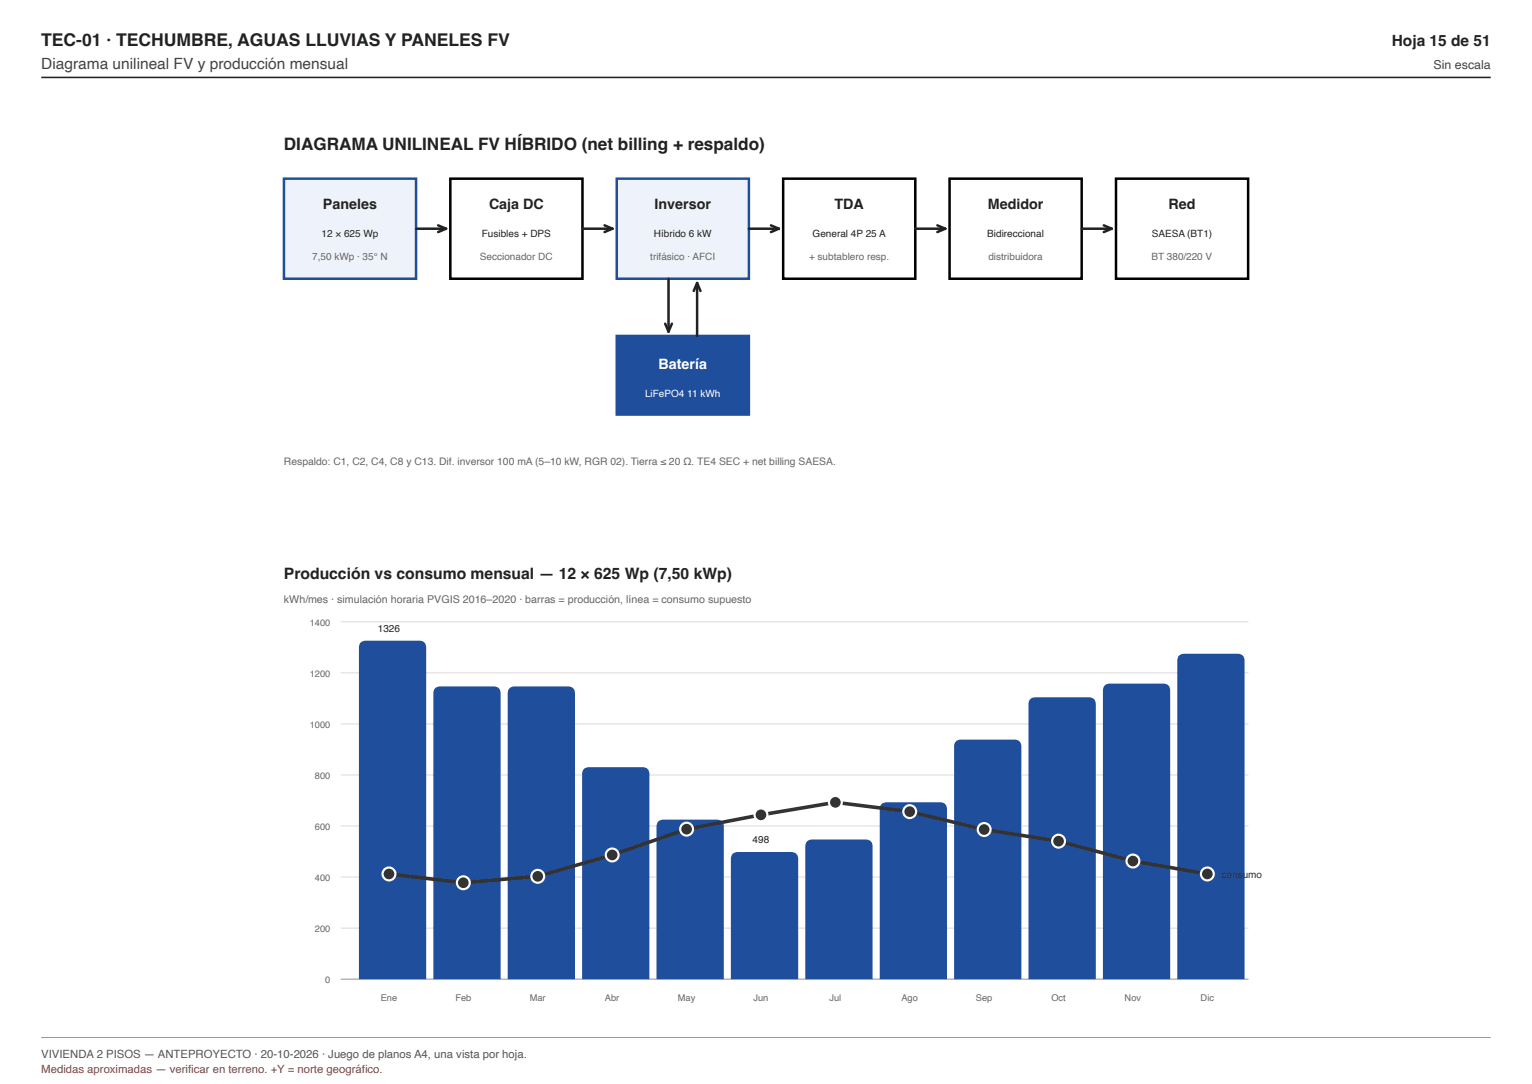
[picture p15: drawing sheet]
<svg xmlns="http://www.w3.org/2000/svg" width="297mm" height="210mm" viewBox="0 0 297 210" stroke-linecap="round" stroke-linejoin="round" font-family="sans-serif">
<defs><g id="words">
<text font-size="3.4" fill="#222" x="8" y="9">TEC-01 · TECHUMBRE, AGUAS LLUVIAS Y PANELES FV</text>
<text font-size="3.3" fill="#222" x="55" y="29.1">DIAGRAMA UNILINEAL FV HÍBRIDO (net billing + respaldo)</text>
<g font-size="3" fill="#222">
<text x="269.8" y="9">Hoja 15 de 51</text>
<text x="55" y="112.2">Producción vs consumo mensual — 12 × 625 Wp (7,50 kWp)</text>
</g>
<text font-size="3" fill="#444" x="8" y="13.4">Diagrama unilineal FV y producción mensual</text>
<g font-size="2.8" fill="#222">
<text x="62.6" y="40.4">Paneles</text>
<text x="94.8" y="40.4">Caja DC</text>
<text x="126.9" y="40.4">Inversor</text>
<text x="161.8" y="40.4">TDA</text>
<text x="191.5" y="40.4">Medidor</text>
<text x="226.5" y="40.4">Red</text>
</g>
<text font-size="2.8" fill="#fff" x="127.7" y="71.4">Batería</text>
<text font-size="2.4" fill="#444" x="277.9" y="13.4">Sin escala</text>
<text font-size="2.2" fill="#555" x="8" y="205">VIVIENDA 2 PISOS — ANTEPROYECTO · 20-10-2026 · Juego de planos A4, una vista por hoja.</text>
<text font-size="2.2" fill="#a33" x="8" y="207.8">Medidas aproximadas — verificar en terreno. +Y = norte geográfico.</text>
<text font-size="2.1" fill="#666" x="55" y="116.9">kWh/mes · simulación horaria PVGIS 2016–2020 · barras = producción, línea = consumo supuesto</text>
<text font-size="2" fill="#666" x="55" y="90">Respaldo: C1, C2, C4, C8 y C13. Dif. inversor 100 mA (5–10 kW, RGR 02). Tierra ≤ 20 Ω. TE4 SEC + net billing SAESA.</text>
<g font-size="1.9" fill="#222">
<text x="62.3" y="46">12 × 625 Wp</text>
<text x="93.4" y="46">Fusibles + DPS</text>
<text x="126.8" y="46">Híbrido 6 kW</text>
<text x="157.5" y="46">General 4P 25 A</text>
<text x="191.4" y="46">Bidireccional</text>
<text x="223.3" y="46">SAESA (BT1)</text>
<text x="73.3" y="122.5">1326</text>
<text x="145.9" y="163.4">498</text>
</g>
<g font-size="1.9" fill="#666">
<text x="60.5" y="50.4">7,50 kWp · 35° N</text>
<text x="93.1" y="50.4">Seccionador DC</text>
<text x="126.1" y="50.4">trifásico · AFCI</text>
<text x="156.8" y="50.4">+ subtablero resp.</text>
<text x="191.6" y="50.4">distribuidora</text>
<text x="223.2" y="50.4">BT 380/220 V</text>
</g>
<g font-size="1.9" fill="#fff">
<text x="125.1" y="77">LiFePO4</text>
<text x="133.2" y="77">11 kWh</text>
</g>
<text font-size="1.9" fill="#333" x="236.8" y="170.1">consumo</text>
<g font-size="1.8" fill="#666">
<text x="60" y="121.3">1400</text>
<text x="60" y="131.2">1200</text>
<text x="60" y="141.1">1000</text>
<text x="61" y="151">800</text>
<text x="61" y="160.8">600</text>
<text x="61" y="170.7">400</text>
<text x="61" y="180.6">200</text>
<text x="63" y="190.5">0</text>
<text x="73.8" y="193.8">Ene</text>
<text x="88.3" y="193.8">Feb</text>
<text x="102.7" y="193.8">Mar</text>
<text x="117.3" y="193.8">Abr</text>
<text x="131.4" y="193.8">May</text>
<text x="146.1" y="193.8">Jun</text>
<text x="160.8" y="193.8">Jul</text>
<text x="174.8" y="193.8">Ago</text>
<text x="189.2" y="193.8">Sep</text>
<text x="203.8" y="193.8">Oct</text>
<text x="218" y="193.8">Nov</text>
<text x="232.8" y="193.8">Dic</text>
</g>
</g></defs>
<path d="M55 34.6h25.7v19.4h-25.7z" fill="#eef3fb" stroke="#1f4e9c" stroke-width=".48"/>
<path d="M87.3 34.6h25.6v19.4h-25.6z" fill="#fff" stroke="#000" stroke-width=".48"/>
<path d="M80.7 44.3h5.8M84.9 43.7l1.6 .6M86.5 44.3l-1.6 .7" fill="none" stroke="#222" stroke-width=".48"/>
<path d="M119.6 34.6h25.6v19.4h-25.6z" fill="#eef3fb" stroke="#1f4e9c" stroke-width=".48"/>
<path d="M112.9 44.3h5.8M117.2 43.7l1.5 .6M118.7 44.3l-1.5 .7" fill="none" stroke="#222" stroke-width=".48"/>
<path d="M151.8 34.6h25.6v19.4h-25.6z" fill="#fff" stroke="#000" stroke-width=".48"/>
<path d="M145.2 44.3h5.8M149.5 43.7l1.5 .6M151 44.3l-1.5 .7" fill="none" stroke="#222" stroke-width=".48"/>
<path d="M184.1 34.6h25.6v19.4h-25.6z" fill="#fff" stroke="#000" stroke-width=".48"/>
<path d="M177.4 44.3h5.9M181.7 43.7l1.6 .6M183.3 44.3l-1.6 .7" fill="none" stroke="#222" stroke-width=".48"/>
<path d="M216.4 34.6h25.6v19.4h-25.6z" fill="#fff" stroke="#000" stroke-width=".48"/>
<path d="M129.6 54v10.2M135.1 54.8v10.3M135.1 54.8l-.6 1.6M135.1 54.8l.7 1.6M209.7 44.3h5.8M214 43.7l1.5 .6M215.5 44.3l-1.5 .7M129 62.7l.6 1.5M130.3 62.7l-.7 1.5" fill="none" stroke="#222" stroke-width=".48"/>
<path d="M119.6 65.1h25.6v15.2h-25.6z" fill="#1f4e9c" stroke="#1f4e9c" stroke-width=".48"/>
<path d="M66.1 189.7h175.9" fill="none" stroke="#999" stroke-width=".21"/>
<path d="M66.1 130.3h175.9M66.1 120.5h175.9M66.1 150.1h175.9M66.1 140.2h175.9M66.1 179.8h175.9M66.1 169.9h175.9M66.1 160h175.9" fill="none" stroke="#ddd" stroke-width=".21"/>
<g fill="#1f4e9c">
<path d="M69.8 124.6l.7-.4 .5-.1h10.2a1.23 1.23 0 0 1 1.4 1.4v64.2h-13v-64.2z"/>
<path d="M84.5 133.2l.9-.2h10.3a1.23 1.23 0 0 1 1.4 1.4v55.3h-13.1v-55.3l.2-.9z"/>
<path d="M98.6 133.5l.7-.5h.5h10.3a1.23 1.23 0 0 1 1.4 1.4v55.3h-13.1v-55.3z"/>
<path d="M113.3 148.8l.9-.2h10.3a1.23 1.23 0 0 1 1.4 1.4v39.7h-13v-39.7v-.5z"/>
<path d="M127.5 159.3l.7-.5h.5h10.2a1.23 1.23 0 0 1 1.4 1.4v29.5h-13v-29.5z"/>
<path d="M141.9 165.6l.3-.3 .9-.2h10.3a1.23 1.23 0 0 1 1.3 1.3v23.3h-13v-23.3z"/>
<path d="M156.3 163.1l.7-.4 .5-.1h10.3a1.23 1.23 0 0 1 1.4 1.4v25.7h-13.1v-25.7z"/>
<path d="M171 155.6l.9-.2h10.3a1.23 1.23 0 0 1 1.4 1.4v32.9h-13.1v-32.9l.3-.9z"/>
<path d="M185.5 143.5l.8-.2h10.3a1.23 1.23 0 0 1 1.4 1.4v45h-13v-45l.2-.9z"/>
<path d="M199.6 135.6l.7-.5h.5h10.2a1.23 1.23 0 0 1 1.4 1.4v53.2h-13v-53.2z"/>
<path d="M214 132.9l.3-.2 .9-.3h10.3a1.23 1.23 0 0 1 1.4 1.4v55.9h-13.1v-55.9z"/>
<path d="M228.5 127.1l.2-.2 .9-.2h10.3a1.23 1.23 0 0 1 1.4 1.3v61.7h-13.1v-61.7z"/>
</g>
<path d="M75.4 169.3l14.4 1.7 14.5-1.2 14.4-4.2 14.4-5 14.4-2.7 14.4-2.5 14.5 1.8 14.4 3.5 14.4 2.3 14.4 3.8 14.5 2.5" fill="none" stroke="#333" stroke-width=".69"/>
<g fill="#333" stroke="#fff" stroke-width=".42">
<circle cx="75.4" cy="169.3" r="1.25"/>
<circle cx="89.8" cy="171" r="1.25"/>
<circle cx="104.3" cy="169.8" r="1.25"/>
<circle cx="118.7" cy="165.6" r="1.25"/>
<circle cx="133.1" cy="160.6" r="1.25"/>
<circle cx="147.5" cy="157.9" r="1.25"/>
<circle cx="161.9" cy="155.4" r="1.25"/>
<circle cx="176.4" cy="157.2" r="1.25"/>
<circle cx="190.8" cy="160.7" r="1.25"/>
<circle cx="205.2" cy="163" r="1.25"/>
<circle cx="219.6" cy="166.8" r="1.25"/>
<circle cx="234.1" cy="169.3" r="1.25"/>
</g>
<path d="M8 15h281" fill="none" stroke="#222" stroke-width=".3"/>
<path d="M8 201h281" fill="none" stroke="#999" stroke-width=".2"/>
<use href="#words"/>
</svg>
